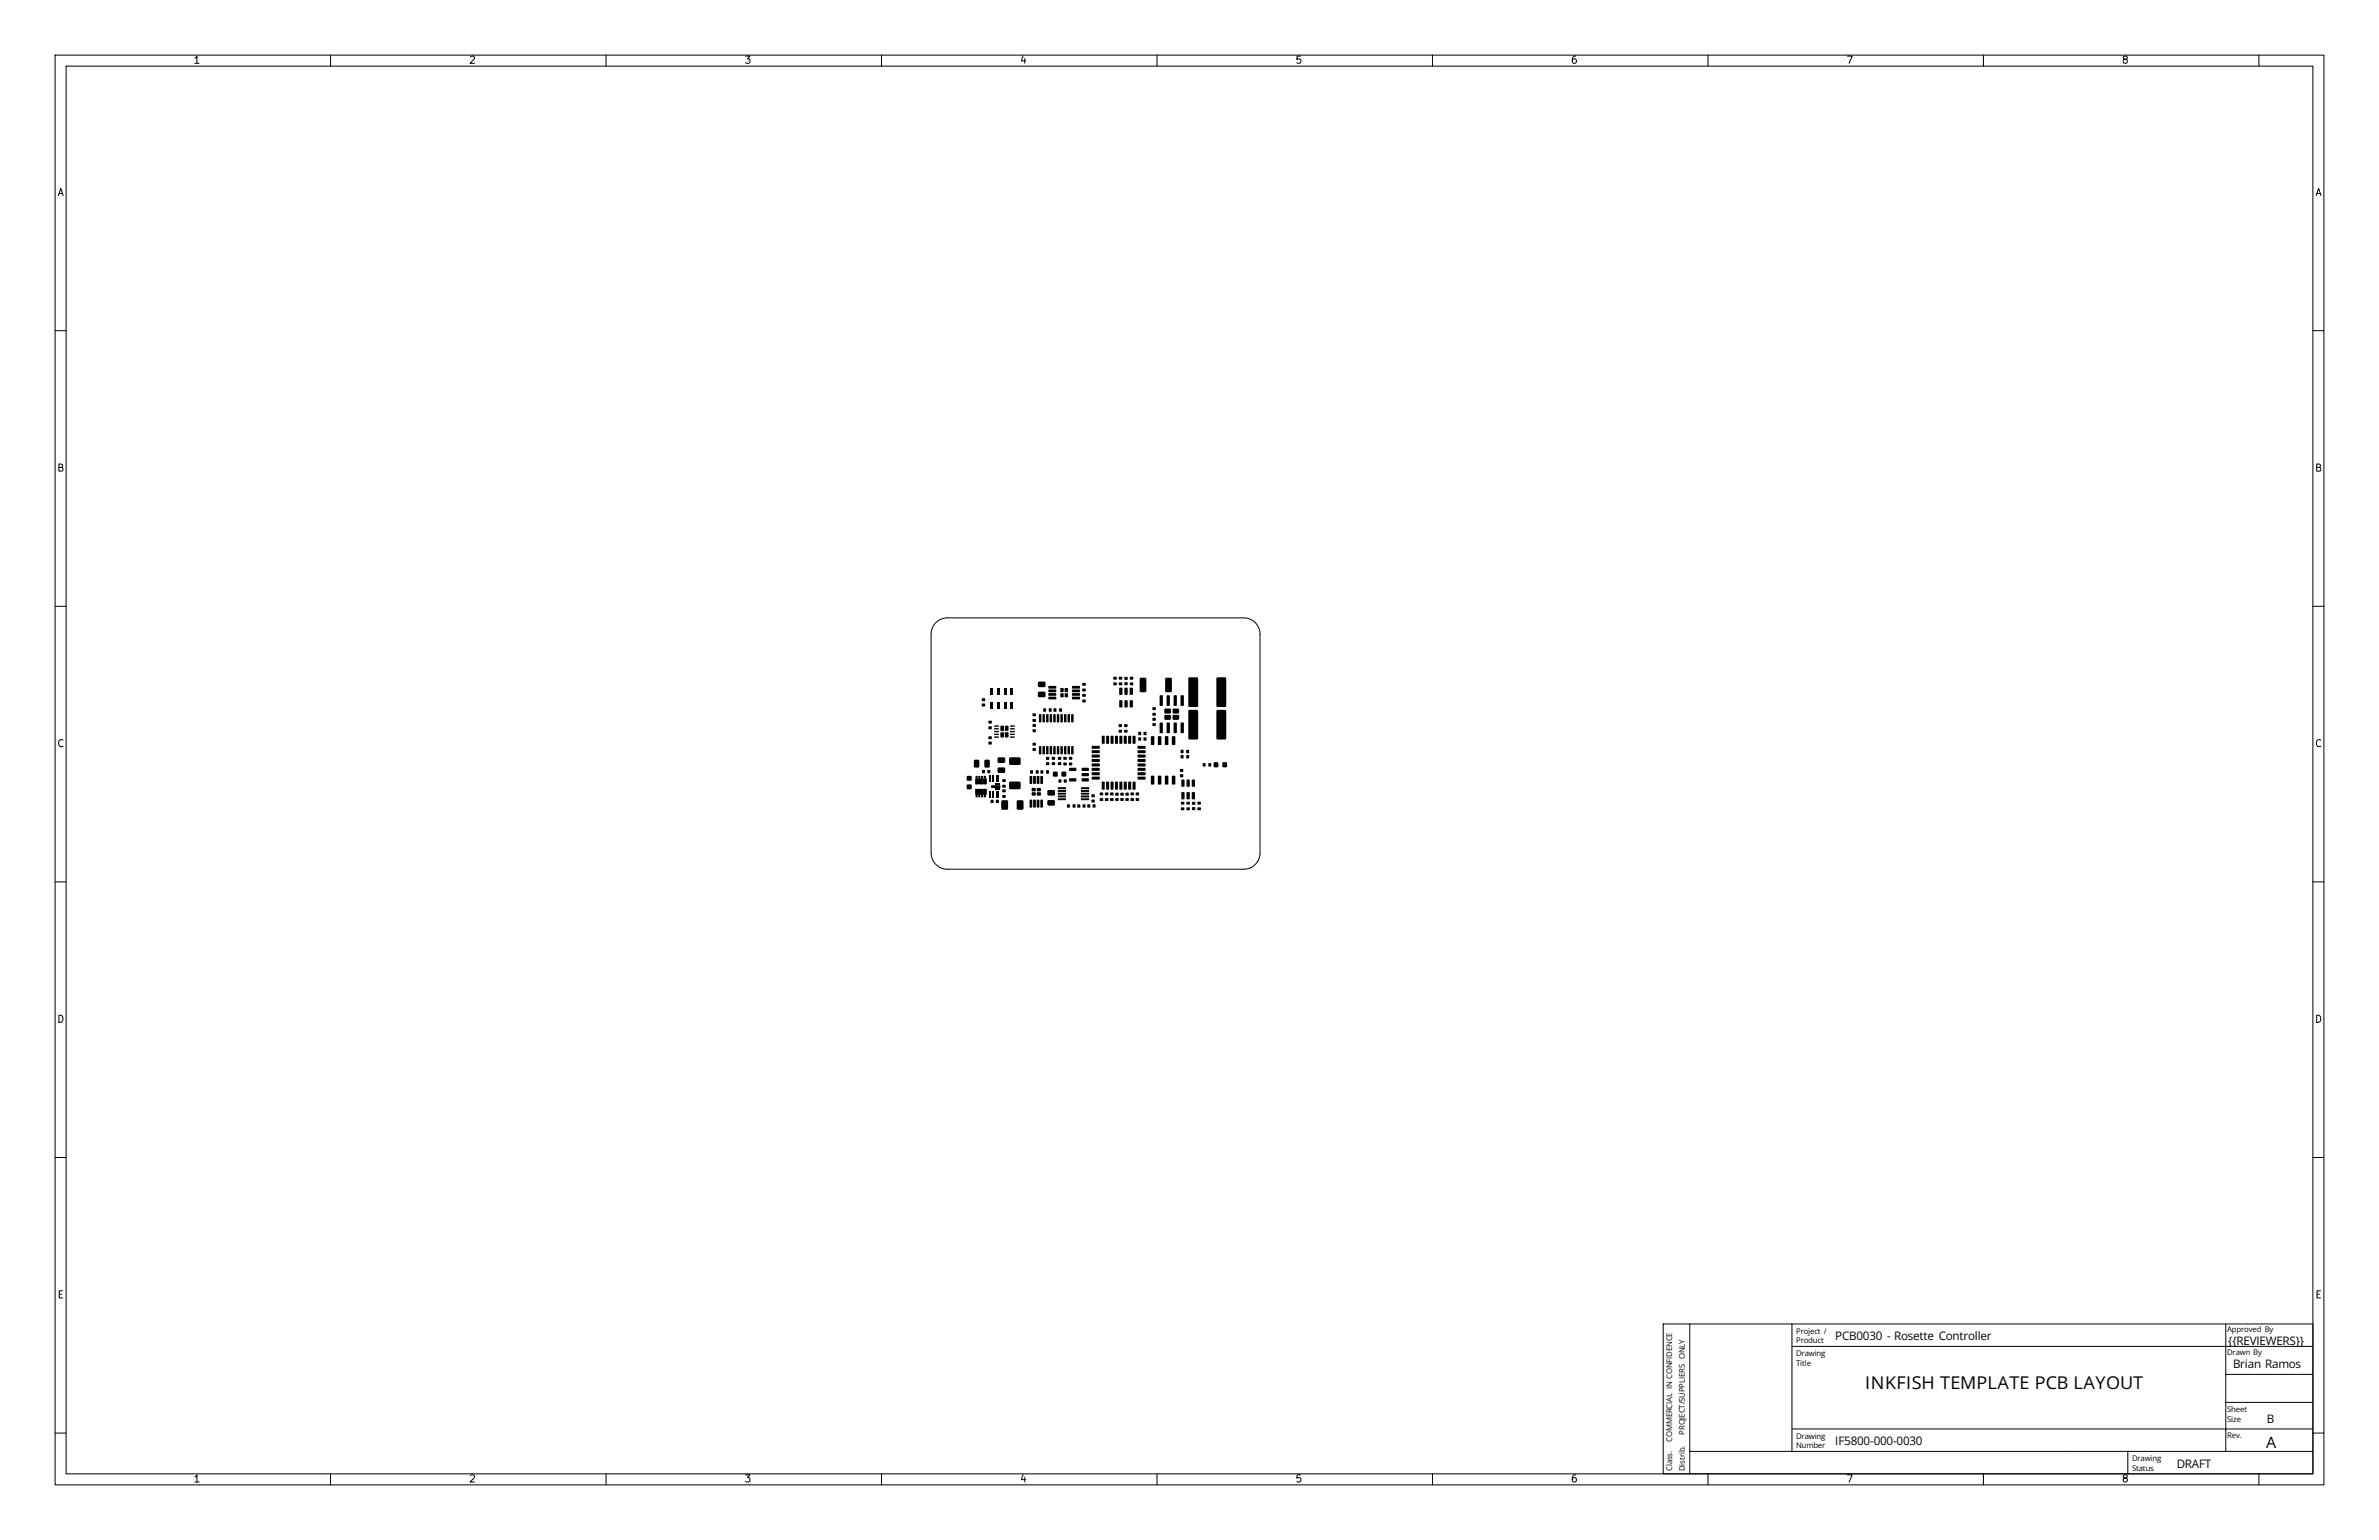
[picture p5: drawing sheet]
<svg xmlns="http://www.w3.org/2000/svg" width="432mm" height="279mm" viewBox="0 0 432 279" stroke-linecap="round" stroke-linejoin="round" font-family="sans-serif">
<defs><g id="words">
<text font-size="3.2" x="338.5" y="252">INKFISH TEMPLATE PCB LAYOUT</text>
<text font-size="2.8" x="411.3" y="262.7">A</text>
<g font-size="2.1">
<text x="333.1" y="243.2">PCB0030 - Rosette Controller</text>
<text x="404.4" y="243.9">{{REVIEWERS}}</text>
<text x="405.3" y="248.2">Brian Ramos</text>
<text x="333.1" y="262.2">IF5800-000-0030</text>
<text x="411.4" y="258.2">B</text>
<text x="395.1" y="266.3">DRAFT</text>
</g>
<g font-size="1.4">
<text x="326" y="242">Project /</text>
<text x="326" y="243.7">Product</text>
<text x="404.2" y="245.9">Drawn By</text>
<text x="404.2" y="241.6">Approved By</text>
<text x="326" y="246.1">Drawing</text>
<text x="326" y="247.8">Title</text>
<text x="404.2" y="256.2">Sheet</text>
<text x="404.2" y="257.9">Size</text>
<text x="303.5" y="261.5" transform="rotate(-90 303.5 261.5)">COMMERCIAL IN CONFIDENCE</text>
<text x="305.8" y="260.3" transform="rotate(-90 305.8 260.3)">PROJECT/SUPPLIERS ONLY</text>
<text x="326" y="261.1">Drawing</text>
<text x="326" y="262.8">Number</text>
<text x="404.2" y="260.9">Rev.</text>
<text x="303.5" y="266.9" transform="rotate(-90 303.5 266.9)">Class.</text>
<text x="305.8" y="266.9" transform="rotate(-90 305.8 266.9)">Distrib.</text>
<text x="387" y="265.1">Drawing</text>
<text x="387" y="266.8">Status</text>
</g>
<g font-size="1.3">
<text x="35" y="11.9">1</text>
<text x="85" y="11.9">2</text>
<text x="135" y="11.9">3</text>
<text x="185" y="11.9">4</text>
<text x="235" y="11.9">5</text>
<text x="285" y="11.9">6</text>
<text x="335" y="11.9">7</text>
<text x="385" y="11.9">8</text>
<text x="10.3" y="35.9">A</text>
<text x="420.1" y="35.9">A</text>
<text x="10.3" y="85.9">B</text>
<text x="420.1" y="85.9">B</text>
<text x="10.3" y="135.9">C</text>
<text x="420.1" y="135.9">C</text>
<text x="10.3" y="185.9">D</text>
<text x="420.1" y="185.9">D</text>
<text x="10.3" y="235.9">E</text>
<text x="420.1" y="235.9">E</text>
<text x="35" y="269.3">1</text>
<text x="85" y="269.3">2</text>
<text x="135" y="269.3">3</text>
<text x="185" y="269.3">4</text>
<text x="235" y="269.3">5</text>
<text x="285" y="269.3">6</text>
<text x="335" y="269.3">7</text>
<text x="385" y="269.3">8</text>
</g>
</g></defs>
<g fill="none" stroke="#000" stroke-width=".18">
<path d="M10 10h411.8v259.4h-411.8zM12 12h407.8v255.4h-407.8zM60 10v2M110 10v2M160 10v2M210 10v2M260 10v2M310 10v2M360 10v2M410 10v2M10 60h2M419.8 60h2"/>
<path d="M10 110h2M169.9 113a2.95 2.95 0 0 1 2.1-.9h53.8a2.95 2.95 0 0 1 2.9 3v39.7a2.95 2.95 0 0 1-3 2.9h-53.7a2.95 2.95 0 0 1-3-3v-39.6a2.95 2.95 0 0 1 .9-2.1zM419.8 110h2M10 160h2M419.8 160h2M10 210h2M419.8 210h2M10 260h2M301.9 240.2h117.9v27.2h-117.9zM306.7 240.2v27.2M325.2 259.3h94.5M325.2 240.2v23.1"/>
<path d="M325.2 244.3h94.5M404 240.2v23.1M404 249.4h15.7M404 254.4h15.7M419.8 260h2M60 267.4v2M110 267.4v2M160 267.4v2M210 267.4v2M260 267.4v2M306.7 263.3h113M310 267.4v2"/>
<path d="M360 267.4v2M386.2 263.3v4.1M410 267.4v2"/>
</g>
<g fill="#000" stroke="#000" stroke-width=".18">
<path d="M177.1 143.2h.5v.9h-.5zM177.1 141.3h.5v.9h-.5zM177.2 140.8h.1v.3h-.1zM177.2 144.3h.1v.3h-.1zM177.6 140.8h.3v.3h-.3zM177.6 144.3h.3v.3h-.3zM177.8 141.3h.5v.9h-.5zM177.8 143.2h.5v.9h-.5zM178.2 140.8h.1v.3h-.1zM178.2 144.3h.1v.3h-.1zM178.5 141.3h.5v.9h-.5zM178.5 143.2h.5v.9h-.5z"/>
<path d="M178.6 140.8h.3v.3h-.3zM178.6 144.3h.3v.3h-.3zM180 142.6h1.5v.3h-1.5z"/>
</g>
<g fill="#000">
<path d="M176.8 137.9l.7-.1 .2 .2 .1 1-.2 .3h-.6l-.2-.2zM178.2 127.7h.6v.4h-.6zM178.2 126.7h.6v.5h-.6zM178.7 137.9l.7-.1 .2 .2 .1 1-.2 .3h-.6l-.2-.2zM179.4 133.6h.6v.5h-.6zM179.4 134.6h.6v.4h-.6zM179.4 130.8h.6v.5h-.6zM179.4 131.8h.6v.5h-.6zM179.7 127.3h.5v1.2h-.5zM179.7 124.9h.5v1.2h-.5zM180.5 131.6h.7l.1 .2-.8 .1zM180.5 132.1h.7l.1 .2-.8 .1z"/>
<path d="M180.5 132.6h.7l.1 .2-.8 .1zM180.5 133.1h.7l.1 .2-.8 .1zM180.5 133.6h.7l.1 .2-.8 .1zM181.1 137.5l1.2-.1 .2 .3-.1 .6-.2 .1h-1l-.1-.2zM180.9 127.3h.5v1.2h-.5zM180.9 124.9h.5v1.2h-.5zM181.6 132.9h.6l-.1 .9-.5-.1zM181.6 131.7l.6 .1-.1 .8-.5-.1zM182.2 127.3h.5v1.2h-.5zM182.2 124.9h.5v1.2h-.5zM182.4 132.9h.6v.9l-.6-.1zM182.4 131.7l.6 .1v.8l-.6-.1z"/>
<path d="M183.4 127.3h.5v1.2h-.5zM183.4 124.9h.5v1.2h-.5zM183.4 133.6h.7l.1 .2-.8 .1zM183.4 133.1h.7l.1 .2-.8 .1zM183.4 132.6h.7l.1 .2-.8 .1zM183.4 132.1h.7l.1 .2-.8 .1zM183.4 131.6h.7l.1 .2-.8 .1zM183.2 137.5l1.9-.1 .2 .2-.1 1-.2 .2h-1.7l-.1-.3zM187 139.8h.5v.5h-.5zM187.4 131.4h.6v.5h-.6zM187.4 132.3h.6v.5h-.6zM187.4 134.8h.6v.5h-.6z"/>
<path d="M187.4 135.7h.6v.5h-.6zM187.4 129.5h.6v.4h-.6zM187.4 130.5h.6v.4h-.6zM188 139.8h.5v.5h-.5zM188.4 125.5h1.2l.2 .2v.6l-.3 .2h-1l-.1-.3zM188.4 123.7h1.2l.2 .2v.6l-.3 .2h-1l-.1-.3zM188.6 135.4h.4l-.1 1.5-.3-.1zM188.6 129.6h.4l-.1 1.5-.3-.1zM189.2 135.4h.5l-.1 1.5-.4-.1zM189.2 129.6h.5l-.1 1.5-.4-.1zM189.4 128.5h.4v.6h-.4zM189.9 135.4h.4l-.1 1.5-.3-.1z"/>
<path d="M189.9 129.6h.4l-.1 1.5-.3-.1zM189.9 138.3h.5v.5h-.5zM189.9 137.4h.5v.4h-.5zM190.5 135.4h.5l-.1 1.5-.4-.1zM190.5 129.6h.5l-.1 1.5-.4-.1zM190.4 128.5h.5v.6h-.5zM191.2 128.5h.5v.6h-.5zM191.2 135.4h.4l-.1 1.5-.3-.1zM191.2 129.6h.4l-.1 1.5-.3-.1zM190.9 137.4h.6v.4h-.6zM190.9 138.3h.6v.5h-.6zM190.3 124.5h1.3l.1 .4h-1.3z"/>
<path d="M190.3 125.1h1.3l.1 .4-1.3 .1zM190.3 125.8h1.3l.1 .4h-1.3zM190.3 126.4h1.3l.1 .4-1.3 .1zM191.8 135.4h.5l-.1 1.5-.4-.1zM191.8 129.6h.5l-.1 1.5-.4-.1zM192.3 128.5h.4v.6h-.4zM192 137.4h.6v.4h-.6zM192 138.3h.6v.5h-.6zM192.5 135.4h.4l-.1 1.5-.3-.1zM192.5 129.6h.4l-.1 1.5-.3-.1zM192.5 125.8h.5v.7h-.5zM192.5 124.9h.5v.6h-.5z"/>
<path d="M193.1 135.4h.5l-.1 1.5-.4-.1zM193.1 129.6h.5l-.1 1.5-.4-.1zM193 137.4h.6v.4h-.6zM193 138.4h.6v.4h-.6zM193.3 125.8h.5v.7h-.5zM193.3 124.9h.5v.6h-.5zM193.8 135.4h.4l-.1 1.5-.3-.1zM193.8 129.6h.4l-.1 1.5-.3-.1zM194 137.4h.6v.4h-.6zM194 138.4h.6v.4h-.6zM194.4 135.4h.5l-.1 1.5-.4-.1zM194.4 129.6h.5l-.1 1.5-.4-.1z"/>
<path d="M194.1 139.3h1.2l.1 .5-1.3 .1zM194.6 126.4h1.3l.1 .4-1.3 .1zM194.6 125.8h1.3l.1 .4h-1.3zM194.6 125.1h1.3l.1 .4-1.3 .1zM194.6 124.5h1.3l.1 .4h-1.3zM196.5 126.9h.5v.5h-.5zM196.5 125.9h.5v.5h-.5zM196.5 123.9h.5v.5h-.5zM196.5 124.9h.5v.5h-.5zM196.4 139.3h1.1l.1 .5-1.2 .1zM198.2 135.3h1.3l.1 .5h-1.4zM198.2 136.1h1.3l.1 .5h-1.4z"/>
<path d="M198.2 136.9h1.3l.1 .5h-1.4zM198.2 137.7h1.3l.1 .5h-1.4zM198.2 138.5h1.3l.1 .5h-1.4zM198.2 139.3h1.3l.1 .5h-1.4zM200 133.5l.5 .1-.1 1.3h-.4zM200.8 133.5l.5 .1-.1 1.3h-.4zM201.6 133.5l.5 .1-.1 1.3h-.4zM202.1 122.8h.6v.5h-.6zM202.1 123.8h.6v.5h-.6zM202.4 133.5l.5 .1-.1 1.3h-.4zM203.1 123.8h.6v.5h-.6zM203.1 122.8h.6v.5h-.6z"/>
<path d="M203.1 131.4h.5v.5h-.5zM203.1 132.4h.5v.5h-.5zM203.2 124.8l.5 .1-.1 1.2-.5-.1zM203.2 127.1h.5l-.1 1.2h-.5zM203.2 133.5l.5 .1-.1 1.3h-.4zM204.1 123.8h.6v.5h-.6zM204.1 122.8h.6v.5h-.6zM204 133.5l.5 .1-.1 1.3h-.4zM204.1 131.4h.5v.5h-.5zM204.1 132.4h.5v.5h-.5zM204.1 124.8l.6 .1-.1 1.2-.5-.1zM204.1 127.1h.6l-.1 1.2h-.5z"/>
<path d="M204.8 133.5l.5 .1-.1 1.3h-.4zM205.1 124.8l.5 .1-.1 1.2-.5-.1zM205.1 127.1h.5l-.1 1.2h-.5zM205.1 122.8h.6v.5h-.6zM205.1 123.8h.6v.5h-.6zM205.6 133.5l.5 .1-.1 1.3h-.4zM206.6 133.8h.5v.5h-.5zM206.6 132.8h.5v.5h-.5zM207.6 133.8h.5v.5h-.5zM207.6 132.8h.5v.5h-.5zM206.5 139.3h1.4v.5h-1.4zM206.5 138.5h1.4v.5h-1.4z"/>
<path d="M206.5 137.7h1.4v.5h-1.4zM206.5 136.9h1.4v.5h-1.4zM206.5 136.1h1.4v.5h-1.4zM206.5 135.3h1.4v.5h-1.4zM206.9 123h.9l.3 .1v2.3l-.2 .2h-.8l-.2-.2zM209.2 129.4h.6v.4h-.6zM209.2 128.3h.6v.5h-.6zM208.9 133.6l.6 .1v1.3l-.1 .2-.5-.1zM209.2 130.3h.5v.4h-.5zM209.2 131.2h.5v.5h-.5zM210.5 131.1l.6 .1-.1 1.8-.5-.1zM210.5 126.2h.6l-.1 1.9-.5-.1z"/>
<path d="M210.2 133.6l.6 .1v1.3l-.1 .2-.5-.1zM211.4 129.8h1.1v.7h-1.1zM211.4 128.6h1.1v.8h-1.1zM211.8 131.1l.5 .1-.1 1.8-.5-.1zM211.8 126.2h.5l-.1 1.9-.5-.1zM211.5 133.6l.6 .1v1.3l-.1 .2-.6-.1zM211.5 123h.9l.3 .1v2.3l-.2 .2h-.8l-.2-.2zM212.9 129.8h1.1v.7h-1.1zM212.9 128.6h1.1v.8h-1.1zM213.1 131.1l.5 .1-.1 1.8-.5-.1zM213.1 126.2h.5l-.1 1.9-.5-.1zM212.7 133.6l.6 .1v1.3l-.1 .2-.5-.1z"/>
<path d="M214.3 136.1h.5v.5h-.5zM214.3 131.1l.6 .1-.1 1.8-.5-.1zM214.3 126.2h.6l-.1 1.9-.5-.1zM214.3 137h.5v.6h-.5zM215.3 136.1h.5v.5h-.5zM215.7 128.9l1.5-.1 .3 .1v5l-.2 .3h-1.4l-.2-.2zM215.7 123l1.5-.1 .3 .1v5l-.2 .3h-1.4l-.2-.2zM215.3 137h.5v.6h-.5zM218.3 138.5h.5v.5h-.5zM219.4 138.5h.4v.5h-.4zM220.8 128.9l1.5-.1 .3 .1v5l-.2 .3h-1.4l-.2-.2zM220.8 123l1.5-.1 .3 .1v5l-.2 .3h-1.4l-.2-.2z"/>
<path d="M220.3 138.3h.8v.9h-.8zM221.9 138.3h.8v.9h-.8zM175.5 140.8h.8v.8h-.8zM175.5 142.4h.8v.7h-.8zM178.3 139.7h.4v.6h-.4zM179.6 140.8h.2v1.1h-.2zM179.6 143.6h.2v1.1h-.2zM179.2 139.7h.5v.6h-.5zM180.1 140.8h.2v1.1h-.2zM180.1 143.6h.2v1.1h-.2zM179.8 145.1h.5v.6h-.5zM180.7 143.1h.8v.3h-.8z"/>
<path d="M180.7 142.1h.8v.3h-.8zM180.8 140.8h.4v1.1h-.4zM180.8 143.6h.4v1.1h-.4zM181.1 139.3l1.2-.1 .2 .3-.1 .6-.2 .2-1-.1-.1-.2zM180.8 145.1h.5v.6h-.5zM181.8 145.2h.9l.3 .1v1.4l-.2 .2h-.8l-.3-.1zM181.9 141.4h.6v.5h-.6zM181.9 142.4h.6v.5h-.6zM181.9 143.3h.6v.4h-.6zM181.9 144.3h.6v.4h-.6zM184.6 145.2h.9l.3 .1v1.4l-.2 .2h-.8l-.3-.1zM183.2 141.9l1.9-.1 .2 .2-.1 1-.2 .2h-1.7l-.1-.3z"/>
<path d="M186.9 140.8l.5 .1-.1 1.3-.4-.1zM186.9 145.1l.5 .1-.1 1.3-.4-.1zM187.3 143h.7v.5h-.7zM187.3 143.8h.7v.5h-.7zM187.5 140.8l.5 .1-.1 1.3-.4-.1zM187.5 145.1l.5 .1-.1 1.3-.4-.1zM188.2 140.8l.5 .1-.1 1.3-.4-.1zM188.2 145.1l.5 .1-.1 1.3-.4-.1zM188.2 143h.7v.5h-.7zM188.2 143.8h.7v.5h-.7zM188.8 140.8l.5 .1-.1 1.3-.4-.1zM188.8 145.1l.5 .1-.1 1.3-.4-.1z"/>
<path d="M188.9 139.8h.4v.5h-.4zM190.2 145.2h1.1l.2 .2v.6l-.3 .2h-1l-.1-.3zM190.2 143.4l1.1-.1 .2 .3v.6l-.3 .1h-1l-.1-.2zM189.9 139.8h.5v.5h-.5zM191.2 140h.7v.9h-.7zM192 142.9l1.4-.1 .1 .3-1.4 .1zM192 143.4l1.4-.1 .1 .3-1.4 .1zM192 143.9l1.4-.1 .1 .3-1.4 .1zM192 144.4l1.4-.1 .1 .3-1.4 .1zM192 144.9l1.4-.1 .1 .3-1.4 .1zM192.1 141.4h.5v.6h-.5zM192.7 140h.8v.9h-.8z"/>
<path d="M193.1 141.4h.5v.6h-.5zM193.7 145.9h.5v.6h-.5zM194.7 145.9h.5v.6h-.5zM194.1 141.2h1.2l.1 .5-1.3 .1zM195.6 146h.4v.5h-.4zM196.2 144.9l1.4-.1 .1 .3-1.4 .1zM196.2 144.4l1.4-.1 .1 .3-1.4 .1zM196.2 143.9l1.4-.1 .1 .3-1.4 .1zM196.2 143.4l1.4-.1 .1 .3-1.4 .1zM196.2 142.9l1.4-.1 .1 .3-1.4 .1zM196.5 146h.5v.5h-.5zM197.4 146h.5v.5h-.5z"/>
<path d="M196.4 141.2h1.1l.1 .5-1.2 .1zM196.4 140.3l1.1-.1 .1 .5-1.2 .1zM198.3 146h.5v.5h-.5zM198.1 144.1h.6v.5h-.6zM198.1 145.1h.6v.5h-.6zM198.2 140.1h1.3l.1 .5h-1.4zM198.2 140.9h1.3l.1 .5h-1.4zM199.6 144.8h.6v.5h-.6zM199.6 143.8h.6v.5h-.6zM200 141.8l.5 .1-.1 1.4-.4-.1zM200.6 144.8h.5v.5h-.5zM200.6 143.8h.5v.5h-.5z"/>
<path d="M200.8 141.8l.5 .1-.1 1.4-.4-.1zM201.5 143.8h.6v.5h-.6zM201.5 144.8h.6v.5h-.6zM201.6 141.8l.5 .1-.1 1.4-.4-.1zM202.5 143.9h.5v.4h-.5zM202.5 144.8h.5v.5h-.5zM202.4 141.8l.5 .1-.1 1.4-.4-.1zM203.2 141.8l.5 .1-.1 1.4-.4-.1zM203.4 143.9h.5v.4h-.5zM203.4 144.8h.5v.5h-.5zM204 141.8l.5 .1-.1 1.4-.4-.1zM204.3 143.9h.5v.4h-.5z"/>
<path d="M204.3 144.8h.5v.5h-.5zM205.2 144.8h.6v.5h-.6zM205.2 143.8h.6v.5h-.6zM204.8 141.8l.5 .1-.1 1.4-.4-.1zM205.6 141.8l.5 .1-.1 1.4-.4-.1zM206.2 144.8h.5v.5h-.5zM206.2 143.8h.5v.5h-.5zM206.5 140.9h1.4v.5h-1.4zM206.5 140.1h1.4v.5h-1.4zM208.9 140.8h.6v1.4l-.1 .1-.5-.1zM210.2 140.8h.6v1.4l-.1 .1-.5-.1zM211.5 140.8h.6v1.4l-.1 .1-.6-.1z"/>
<path d="M212.7 140.8h.6v1.4l-.1 .1-.5-.1zM214.2 140.5h.5v.5h-.5zM214.2 139.5h.5v.5h-.5zM214.4 146.5h.5v.5h-.5zM214.4 145.5h.5v.5h-.5zM214.4 143.7l.6 .1-.1 1.2-.5-.1zM214.4 141.5h.6l-.1 1.2h-.5zM215.4 146.5h.5v.5h-.5zM215.4 145.5h.5v.5h-.5zM215.4 143.7l.5 .1v1.2l-.5-.1zM215.4 141.5h.5v1.2h-.5zM216.3 143.7l.6 .1-.1 1.2-.5-.1z"/>
<path d="M216.3 141.5h.6l-.1 1.2h-.5zM216.4 145.5h.5v.5h-.5zM216.4 146.5h.5v.4h-.5zM217.4 145.5h.5v.5h-.5zM217.4 146.5h.5v.5h-.5z"/>
</g>
<use href="#words"/>
</svg>
